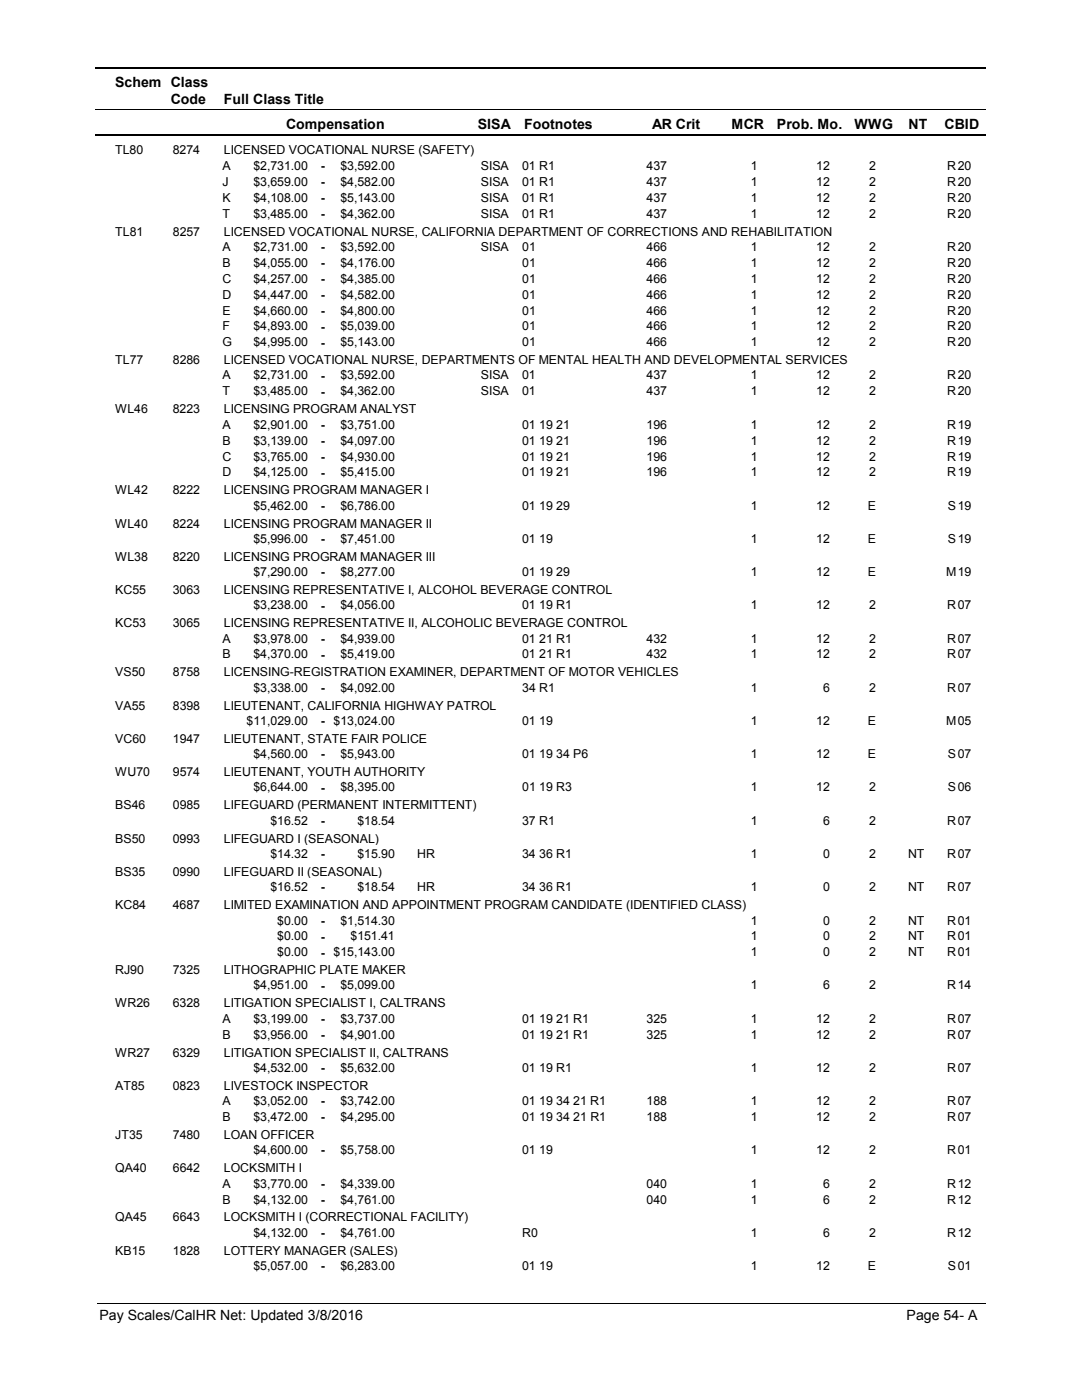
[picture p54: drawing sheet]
<svg xmlns="http://www.w3.org/2000/svg" width="216mm" height="279mm" viewBox="0 0 216 279" stroke-linecap="round" stroke-linejoin="round" font-family="sans-serif">
<defs><g id="words">
<g font-size="2.8">
<text x="23" y="17.3">Schem Class</text>
<text x="34.1" y="20.7">Code</text>
<text x="44.6" y="20.7">Full Class Title</text>
<text x="57.1" y="25.7">Compensation</text>
<text x="95.3" y="25.7">SISA</text>
<text x="104.6" y="25.7">Footnotes</text>
<text x="130.2" y="25.7">AR Crit</text>
<text x="146" y="25.7">MCR</text>
<text x="155.1" y="25.7">Prob. Mo.</text>
<text x="170.5" y="25.7">WWG</text>
<text x="181.3" y="25.7">NT</text>
<text x="188.5" y="25.7">CBID</text>
<text x="19.8" y="263.4">Pay Scales/CalHR Net: Updated 3/8/2016</text>
<text x="180.9" y="263.4">Page 54- A</text>
</g>
<g font-size="2.5">
<text x="23" y="30.8">TL80</text>
<text x="34.5" y="30.8">8274</text>
<text x="44.4" y="33.9">A</text>
<text x="44.7" y="30.8">LICENSED VOCATIONAL NURSE (SAFETY)</text>
<text x="50.6" y="33.9">$2,731.00</text>
<text x="64" y="33.9">-</text>
<text x="67.9" y="33.9">$3,592.00</text>
<text x="96" y="33.9">SISA</text>
<text x="104.2" y="33.9">01 R1</text>
<text x="129" y="33.9">437</text>
<text x="149.8" y="33.9">1</text>
<text x="162.9" y="33.9">12</text>
<text x="173.5" y="33.9">2</text>
<text x="189" y="33.9">R</text>
<text x="191.1" y="33.9">20</text>
<text x="44.4" y="37.1">J</text>
<text x="44.4" y="40.3">K</text>
<text x="50.6" y="37.1">$3,659.00</text>
<text x="50.6" y="40.3">$4,108.00</text>
<text x="64" y="37.1">-</text>
<text x="64" y="40.3">-</text>
<text x="67.9" y="37.1">$4,582.00</text>
<text x="67.9" y="40.3">$5,143.00</text>
<text x="96" y="37.1">SISA</text>
<text x="96" y="40.3">SISA</text>
<text x="104.2" y="37.1">01 R1</text>
<text x="104.2" y="40.3">01 R1</text>
<text x="129" y="37.1">437</text>
<text x="129" y="40.3">437</text>
<text x="149.8" y="37.1">1</text>
<text x="149.8" y="40.3">1</text>
<text x="162.9" y="37.1">12</text>
<text x="162.9" y="40.3">12</text>
<text x="173.5" y="37.1">2</text>
<text x="173.5" y="40.3">2</text>
<text x="189" y="37.1">R</text>
<text x="189" y="40.3">R</text>
<text x="191.1" y="37.1">20</text>
<text x="191.1" y="40.3">20</text>
<text x="23" y="47">TL81</text>
<text x="34.5" y="47">8257</text>
<text x="44.4" y="43.4">T</text>
<text x="44.7" y="47">LICENSED VOCATIONAL NURSE, CALIFORNIA DEPARTMENT OF CORRECTIONS AND REHABILITATION</text>
<text x="50.6" y="43.4">$3,485.00</text>
<text x="64" y="43.5">-</text>
<text x="67.9" y="43.4">$4,362.00</text>
<text x="96" y="43.4">SISA</text>
<text x="104.2" y="43.4">01 R1</text>
<text x="129" y="43.4">437</text>
<text x="149.8" y="43.4">1</text>
<text x="162.9" y="43.4">12</text>
<text x="173.5" y="43.4">2</text>
<text x="189" y="43.4">R</text>
<text x="191.1" y="43.4">20</text>
<text x="44.4" y="50.1">A</text>
<text x="44.4" y="53.2">B</text>
<text x="50.6" y="50.1">$2,731.00</text>
<text x="50.6" y="53.2">$4,055.00</text>
<text x="64" y="50.1">-</text>
<text x="64" y="53.3">-</text>
<text x="67.9" y="50.1">$3,592.00</text>
<text x="67.9" y="53.2">$4,176.00</text>
<text x="96" y="50.1">SISA</text>
<text x="104.2" y="50.1">01</text>
<text x="104.2" y="53.2">01</text>
<text x="129" y="50.1">466</text>
<text x="129" y="53.2">466</text>
<text x="149.8" y="50.1">1</text>
<text x="149.8" y="53.2">1</text>
<text x="162.9" y="50.1">12</text>
<text x="162.9" y="53.2">12</text>
<text x="173.5" y="50.1">2</text>
<text x="173.5" y="53.2">2</text>
<text x="189" y="50.1">R</text>
<text x="189" y="53.2">R</text>
<text x="191.1" y="50.1">20</text>
<text x="191.1" y="53.2">20</text>
<text x="44.4" y="56.4">C</text>
<text x="44.4" y="59.6">D</text>
<text x="50.6" y="56.4">$4,257.00</text>
<text x="50.6" y="59.6">$4,447.00</text>
<text x="64" y="56.5">-</text>
<text x="64" y="59.6">-</text>
<text x="67.9" y="56.4">$4,385.00</text>
<text x="67.9" y="59.6">$4,582.00</text>
<text x="104.2" y="56.4">01</text>
<text x="104.2" y="59.6">01</text>
<text x="129" y="56.4">466</text>
<text x="129" y="59.6">466</text>
<text x="149.8" y="56.4">1</text>
<text x="149.8" y="59.6">1</text>
<text x="162.9" y="56.4">12</text>
<text x="162.9" y="59.6">12</text>
<text x="173.5" y="56.4">2</text>
<text x="173.5" y="59.6">2</text>
<text x="189" y="56.4">R</text>
<text x="189" y="59.6">R</text>
<text x="191.1" y="56.4">20</text>
<text x="191.1" y="59.6">20</text>
<text x="44.4" y="62.8">E</text>
<text x="44.4" y="66">F</text>
<text x="50.6" y="62.8">$4,660.00</text>
<text x="50.6" y="66">$4,893.00</text>
<text x="64" y="62.8">-</text>
<text x="64" y="66">-</text>
<text x="67.9" y="62.8">$4,800.00</text>
<text x="67.9" y="66">$5,039.00</text>
<text x="104.2" y="62.8">01</text>
<text x="104.2" y="66">01</text>
<text x="129" y="62.8">466</text>
<text x="129" y="66">466</text>
<text x="149.8" y="62.8">1</text>
<text x="149.8" y="66">1</text>
<text x="162.9" y="62.8">12</text>
<text x="162.9" y="66">12</text>
<text x="173.5" y="62.8">2</text>
<text x="173.5" y="66">2</text>
<text x="189" y="62.8">R</text>
<text x="189" y="66">R</text>
<text x="191.1" y="62.8">20</text>
<text x="191.1" y="66">20</text>
<text x="44.4" y="69.1">G</text>
<text x="50.6" y="69.1">$4,995.00</text>
<text x="64" y="69.2">-</text>
<text x="67.9" y="69.1">$5,143.00</text>
<text x="104.2" y="69.1">01</text>
<text x="129" y="69.1">466</text>
<text x="149.8" y="69.1">1</text>
<text x="162.9" y="69.1">12</text>
<text x="173.5" y="69.1">2</text>
<text x="189" y="69.1">R</text>
<text x="191.1" y="69.1">20</text>
<text x="23" y="72.7">TL77</text>
<text x="34.5" y="72.7">8286</text>
<text x="44.4" y="75.7">A</text>
<text x="44.7" y="72.7">LICENSED VOCATIONAL NURSE, DEPARTMENTS OF MENTAL HEALTH AND DEVELOPMENTAL SERVICES</text>
<text x="50.6" y="75.7">$2,731.00</text>
<text x="64" y="75.8">-</text>
<text x="67.9" y="75.7">$3,592.00</text>
<text x="96" y="75.7">SISA</text>
<text x="104.2" y="75.7">01</text>
<text x="129" y="75.7">437</text>
<text x="149.8" y="75.7">1</text>
<text x="162.9" y="75.7">12</text>
<text x="173.5" y="75.7">2</text>
<text x="189" y="75.7">R</text>
<text x="191.1" y="75.7">20</text>
<text x="23" y="82.5">WL46</text>
<text x="34.5" y="82.5">8223</text>
<text x="44.4" y="78.9">T</text>
<text x="44.7" y="82.5">LICENSING PROGRAM ANALYST</text>
<text x="50.6" y="78.9">$3,485.00</text>
<text x="64" y="79">-</text>
<text x="67.9" y="78.9">$4,362.00</text>
<text x="96" y="78.9">SISA</text>
<text x="104.2" y="78.9">01</text>
<text x="129" y="78.9">437</text>
<text x="149.8" y="78.9">1</text>
<text x="162.9" y="78.9">12</text>
<text x="173.5" y="78.9">2</text>
<text x="189" y="78.9">R</text>
<text x="191.1" y="78.9">20</text>
<text x="44.4" y="85.6">A</text>
<text x="44.4" y="88.7">B</text>
<text x="50.6" y="85.6">$2,901.00</text>
<text x="50.6" y="88.7">$3,139.00</text>
<text x="64" y="85.6">-</text>
<text x="64" y="88.8">-</text>
<text x="67.9" y="85.6">$3,751.00</text>
<text x="67.9" y="88.7">$4,097.00</text>
<text x="104.2" y="85.6">01 19 21</text>
<text x="104.2" y="88.7">01 19 21</text>
<text x="129" y="85.6">196</text>
<text x="129" y="88.7">196</text>
<text x="149.8" y="85.6">1</text>
<text x="149.8" y="88.7">1</text>
<text x="162.9" y="85.6">12</text>
<text x="162.9" y="88.7">12</text>
<text x="173.5" y="85.6">2</text>
<text x="173.5" y="88.7">2</text>
<text x="189" y="85.6">R</text>
<text x="189" y="88.7">R</text>
<text x="191.1" y="85.6">19</text>
<text x="191.1" y="88.7">19</text>
<text x="44.4" y="91.9">C</text>
<text x="44.4" y="95.1">D</text>
<text x="50.6" y="91.9">$3,765.00</text>
<text x="50.6" y="95.1">$4,125.00</text>
<text x="64" y="92">-</text>
<text x="64" y="95.1">-</text>
<text x="67.9" y="91.9">$4,930.00</text>
<text x="67.9" y="95.1">$5,415.00</text>
<text x="104.2" y="91.9">01 19 21</text>
<text x="104.2" y="95.1">01 19 21</text>
<text x="129" y="91.9">196</text>
<text x="129" y="95.1">196</text>
<text x="149.8" y="91.9">1</text>
<text x="149.8" y="95.1">1</text>
<text x="162.9" y="91.9">12</text>
<text x="162.9" y="95.1">12</text>
<text x="173.5" y="91.9">2</text>
<text x="173.5" y="95.1">2</text>
<text x="189" y="91.9">R</text>
<text x="189" y="95.1">R</text>
<text x="191.1" y="91.9">19</text>
<text x="191.1" y="95.1">19</text>
<text x="23" y="98.7">WL42</text>
<text x="34.5" y="98.7">8222</text>
<text x="44.7" y="98.7">LICENSING PROGRAM MANAGER I</text>
<text x="50.6" y="101.7">$5,462.00</text>
<text x="64" y="101.8">-</text>
<text x="67.9" y="101.7">$6,786.00</text>
<text x="104.2" y="101.7">01 19 29</text>
<text x="149.8" y="101.7">1</text>
<text x="162.9" y="101.7">12</text>
<text x="173.2" y="101.7">E</text>
<text x="189.2" y="101.7">S</text>
<text x="191.1" y="101.7">19</text>
<text x="23" y="105.3">WL40</text>
<text x="34.5" y="105.3">8224</text>
<text x="44.7" y="105.3">LICENSING PROGRAM MANAGER II</text>
<text x="23" y="111.9">WL38</text>
<text x="34.5" y="111.9">8220</text>
<text x="44.7" y="111.9">LICENSING PROGRAM MANAGER III</text>
<text x="50.6" y="108.3">$5,996.00</text>
<text x="64" y="108.4">-</text>
<text x="67.9" y="108.3">$7,451.00</text>
<text x="104.2" y="108.3">01 19</text>
<text x="149.8" y="108.3">1</text>
<text x="162.9" y="108.3">12</text>
<text x="173.2" y="108.3">E</text>
<text x="189.2" y="108.3">S</text>
<text x="191.1" y="108.3">19</text>
<text x="23" y="118.6">KC55</text>
<text x="34.5" y="118.6">3063</text>
<text x="44.7" y="118.6">LICENSING REPRESENTATIVE I, ALCOHOL BEVERAGE CONTROL</text>
<text x="50.6" y="115">$7,290.00</text>
<text x="64" y="115">-</text>
<text x="67.9" y="115">$8,277.00</text>
<text x="104.2" y="115">01 19 29</text>
<text x="149.8" y="115">1</text>
<text x="162.9" y="115">12</text>
<text x="173.2" y="115">E</text>
<text x="188.8" y="115">M</text>
<text x="191.1" y="115">19</text>
<text x="23" y="125.2">KC53</text>
<text x="34.5" y="125.2">3065</text>
<text x="44.7" y="125.2">LICENSING REPRESENTATIVE II, ALCOHOLIC BEVERAGE CONTROL</text>
<text x="50.6" y="121.6">$3,238.00</text>
<text x="64" y="121.7">-</text>
<text x="67.9" y="121.6">$4,056.00</text>
<text x="104.2" y="121.6">01 19 R1</text>
<text x="149.8" y="121.6">1</text>
<text x="162.9" y="121.6">12</text>
<text x="173.5" y="121.6">2</text>
<text x="189" y="121.6">R</text>
<text x="191.1" y="121.6">07</text>
<text x="44.4" y="128.2">A</text>
<text x="44.4" y="131.4">B</text>
<text x="50.6" y="128.2">$3,978.00</text>
<text x="50.6" y="131.4">$4,370.00</text>
<text x="64" y="128.3">-</text>
<text x="64" y="131.5">-</text>
<text x="67.9" y="128.2">$4,939.00</text>
<text x="67.9" y="131.4">$5,419.00</text>
<text x="104.2" y="128.2">01 21 R1</text>
<text x="104.2" y="131.4">01 21 R1</text>
<text x="129" y="128.2">432</text>
<text x="129" y="131.4">432</text>
<text x="149.8" y="128.2">1</text>
<text x="149.8" y="131.4">1</text>
<text x="162.9" y="128.2">12</text>
<text x="162.9" y="131.4">12</text>
<text x="173.5" y="128.2">2</text>
<text x="173.5" y="131.4">2</text>
<text x="189" y="128.2">R</text>
<text x="189" y="131.4">R</text>
<text x="191.1" y="128.2">07</text>
<text x="191.1" y="131.4">07</text>
<text x="23" y="135">VS50</text>
<text x="34.5" y="135">8758</text>
<text x="44.7" y="135">LICENSING-REGISTRATION EXAMINER, DEPARTMENT OF MOTOR VEHICLES</text>
<text x="23" y="141.7">VA55</text>
<text x="34.5" y="141.7">8398</text>
<text x="44.7" y="141.7">LIEUTENANT, CALIFORNIA HIGHWAY PATROL</text>
<text x="50.6" y="138.1">$3,338.00</text>
<text x="64" y="138.1">-</text>
<text x="67.9" y="138.1">$4,092.00</text>
<text x="104.2" y="138.1">34 R1</text>
<text x="149.8" y="138.1">1</text>
<text x="164.3" y="138.1">6</text>
<text x="173.5" y="138.1">2</text>
<text x="189" y="138.1">R</text>
<text x="191.1" y="138.1">07</text>
<text x="23" y="148.3">VC60</text>
<text x="34.5" y="148.3">1947</text>
<text x="44.7" y="148.3">LIEUTENANT, STATE FAIR POLICE</text>
<text x="49.2" y="144.7">$11,029.00</text>
<text x="64" y="144.8">-</text>
<text x="66.6" y="144.7">$13,024.00</text>
<text x="104.2" y="144.7">01 19</text>
<text x="149.8" y="144.7">1</text>
<text x="162.9" y="144.7">12</text>
<text x="173.2" y="144.7">E</text>
<text x="188.8" y="144.7">M</text>
<text x="191.1" y="144.7">05</text>
<text x="23" y="154.9">WU70</text>
<text x="34.5" y="154.9">9574</text>
<text x="44.7" y="154.9">LIEUTENANT, YOUTH AUTHORITY</text>
<text x="50.6" y="151.3">$4,560.00</text>
<text x="64" y="151.4">-</text>
<text x="67.9" y="151.3">$5,943.00</text>
<text x="104.2" y="151.3">01 19 34 P6</text>
<text x="149.8" y="151.3">1</text>
<text x="162.9" y="151.3">12</text>
<text x="173.2" y="151.3">E</text>
<text x="189.2" y="151.3">S</text>
<text x="191.1" y="151.3">07</text>
<text x="23" y="161.6">BS46</text>
<text x="34.5" y="161.6">0985</text>
<text x="44.7" y="161.6">LIFEGUARD (PERMANENT INTERMITTENT)</text>
<text x="50.6" y="158">$6,644.00</text>
<text x="64" y="158">-</text>
<text x="67.9" y="158">$8,395.00</text>
<text x="104.2" y="158">01 19 R3</text>
<text x="149.8" y="158">1</text>
<text x="162.9" y="158">12</text>
<text x="173.5" y="158">2</text>
<text x="189.2" y="158">S</text>
<text x="191.1" y="158">06</text>
<text x="54" y="164.6">$16.52</text>
<text x="64" y="164.7">-</text>
<text x="71.3" y="164.6">$18.54</text>
<text x="104.2" y="164.6">37 R1</text>
<text x="149.8" y="164.6">1</text>
<text x="164.3" y="164.6">6</text>
<text x="173.5" y="164.6">2</text>
<text x="189" y="164.6">R</text>
<text x="191.1" y="164.6">07</text>
<text x="23" y="168.2">BS50</text>
<text x="34.5" y="168.2">0993</text>
<text x="44.7" y="168.2">LIFEGUARD I (SEASONAL)</text>
<text x="54" y="171.2">$14.32</text>
<text x="64" y="171.3">-</text>
<text x="71.3" y="171.2">$15.90</text>
<text x="83.3" y="171.2">HR</text>
<text x="104.2" y="171.2">34 36 R1</text>
<text x="149.8" y="171.2">1</text>
<text x="164.3" y="171.2">0</text>
<text x="173.5" y="171.2">2</text>
<text x="181.2" y="171.2">NT</text>
<text x="189" y="171.2">R</text>
<text x="191.1" y="171.2">07</text>
<text x="23" y="174.8">BS35</text>
<text x="34.5" y="174.8">0990</text>
<text x="44.7" y="174.8">LIFEGUARD II (SEASONAL)</text>
<text x="54" y="177.9">$16.52</text>
<text x="64" y="177.9">-</text>
<text x="71.3" y="177.9">$18.54</text>
<text x="83.3" y="177.9">HR</text>
<text x="104.2" y="177.9">34 36 R1</text>
<text x="149.8" y="177.9">1</text>
<text x="164.3" y="177.9">0</text>
<text x="173.5" y="177.9">2</text>
<text x="181.2" y="177.9">NT</text>
<text x="189" y="177.9">R</text>
<text x="191.1" y="177.9">07</text>
<text x="23" y="181.5">KC84</text>
<text x="34.5" y="181.5">4687</text>
<text x="44.7" y="181.5">LIMITED EXAMINATION AND APPOINTMENT PROGRAM CANDIDATE (IDENTIFIED CLASS)</text>
<text x="55.3" y="184.5">$0.00</text>
<text x="64" y="184.6">-</text>
<text x="67.9" y="184.5">$1,514.30</text>
<text x="149.8" y="184.5">1</text>
<text x="164.3" y="184.5">0</text>
<text x="173.5" y="184.5">2</text>
<text x="181.2" y="184.5">NT</text>
<text x="189" y="184.5">R</text>
<text x="191.1" y="184.5">01</text>
<text x="55.3" y="187.7">$0.00</text>
<text x="55.3" y="190.9">$0.00</text>
<text x="64" y="187.7">-</text>
<text x="64" y="190.9">-</text>
<text x="66.6" y="190.9">$15,143.00</text>
<text x="70" y="187.7">$151.41</text>
<text x="149.8" y="187.7">1</text>
<text x="149.8" y="190.9">1</text>
<text x="164.3" y="187.7">0</text>
<text x="164.3" y="190.9">0</text>
<text x="173.5" y="187.7">2</text>
<text x="173.5" y="190.9">2</text>
<text x="181.2" y="187.7">NT</text>
<text x="181.2" y="190.9">NT</text>
<text x="189" y="187.7">R</text>
<text x="189" y="190.9">R</text>
<text x="191.1" y="187.7">01</text>
<text x="191.1" y="190.9">01</text>
<text x="23" y="194.5">RJ90</text>
<text x="34.5" y="194.5">7325</text>
<text x="44.7" y="194.5">LITHOGRAPHIC PLATE MAKER</text>
<text x="50.6" y="197.5">$4,951.00</text>
<text x="64" y="197.5">-</text>
<text x="67.9" y="197.5">$5,099.00</text>
<text x="149.8" y="197.5">1</text>
<text x="164.3" y="197.5">6</text>
<text x="173.5" y="197.5">2</text>
<text x="189" y="197.5">R</text>
<text x="191.1" y="197.5">14</text>
<text x="23" y="201.1">WR26</text>
<text x="34.5" y="201.1">6328</text>
<text x="44.7" y="201.1">LITIGATION SPECIALIST I, CALTRANS</text>
<text x="44.4" y="204.1">A</text>
<text x="44.4" y="207.3">B</text>
<text x="50.6" y="204.1">$3,199.00</text>
<text x="50.6" y="207.3">$3,956.00</text>
<text x="64" y="204.2">-</text>
<text x="64" y="207.3">-</text>
<text x="67.9" y="204.1">$3,737.00</text>
<text x="67.9" y="207.3">$4,901.00</text>
<text x="104.2" y="204.1">01 19 21 R1</text>
<text x="104.2" y="207.3">01 19 21 R1</text>
<text x="129" y="204.1">325</text>
<text x="129" y="207.3">325</text>
<text x="149.8" y="204.1">1</text>
<text x="149.8" y="207.3">1</text>
<text x="162.9" y="204.1">12</text>
<text x="162.9" y="207.3">12</text>
<text x="173.5" y="204.1">2</text>
<text x="173.5" y="207.3">2</text>
<text x="189" y="204.1">R</text>
<text x="189" y="207.3">R</text>
<text x="191.1" y="204.1">07</text>
<text x="191.1" y="207.3">07</text>
<text x="23" y="210.9">WR27</text>
<text x="34.5" y="210.9">6329</text>
<text x="44.7" y="210.9">LITIGATION SPECIALIST II, CALTRANS</text>
<text x="50.6" y="214">$4,532.00</text>
<text x="64" y="214">-</text>
<text x="67.9" y="214">$5,632.00</text>
<text x="104.2" y="214">01 19 R1</text>
<text x="149.8" y="214">1</text>
<text x="162.9" y="214">12</text>
<text x="173.5" y="214">2</text>
<text x="189" y="214">R</text>
<text x="191.1" y="214">07</text>
<text x="23" y="217.5">AT85</text>
<text x="34.5" y="217.5">0823</text>
<text x="44.4" y="220.6">A</text>
<text x="44.7" y="217.5">LIVESTOCK INSPECTOR</text>
<text x="50.6" y="220.6">$3,052.00</text>
<text x="64" y="220.6">-</text>
<text x="67.9" y="220.6">$3,742.00</text>
<text x="104.2" y="220.6">01 19 34 21 R1</text>
<text x="129" y="220.6">188</text>
<text x="149.8" y="220.6">1</text>
<text x="162.9" y="220.6">12</text>
<text x="173.5" y="220.6">2</text>
<text x="189" y="220.6">R</text>
<text x="191.1" y="220.6">07</text>
<text x="23" y="227.3">JT35</text>
<text x="34.5" y="227.3">7480</text>
<text x="44.4" y="223.7">B</text>
<text x="44.7" y="227.3">LOAN OFFICER</text>
<text x="50.6" y="223.7">$3,472.00</text>
<text x="64" y="223.8">-</text>
<text x="67.9" y="223.7">$4,295.00</text>
<text x="104.2" y="223.7">01 19 34 21 R1</text>
<text x="129" y="223.7">188</text>
<text x="149.8" y="223.7">1</text>
<text x="162.9" y="223.7">12</text>
<text x="173.5" y="223.7">2</text>
<text x="189" y="223.7">R</text>
<text x="191.1" y="223.7">07</text>
<text x="23" y="234">QA40</text>
<text x="34.5" y="234">6642</text>
<text x="44.7" y="234">LOCKSMITH I</text>
<text x="50.6" y="230.4">$4,600.00</text>
<text x="64" y="230.4">-</text>
<text x="67.9" y="230.4">$5,758.00</text>
<text x="104.2" y="230.4">01 19</text>
<text x="149.8" y="230.4">1</text>
<text x="162.9" y="230.4">12</text>
<text x="173.5" y="230.4">2</text>
<text x="189" y="230.4">R</text>
<text x="191.1" y="230.4">01</text>
<text x="44.4" y="237">A</text>
<text x="50.6" y="237">$3,770.00</text>
<text x="64" y="237.1">-</text>
<text x="67.9" y="237">$4,339.00</text>
<text x="129" y="237">040</text>
<text x="149.8" y="237">1</text>
<text x="164.3" y="237">6</text>
<text x="173.5" y="237">2</text>
<text x="189" y="237">R</text>
<text x="191.1" y="237">12</text>
<text x="23" y="243.8">QA45</text>
<text x="34.5" y="243.8">6643</text>
<text x="44.4" y="240.2">B</text>
<text x="44.7" y="243.8">LOCKSMITH I (CORRECTIONAL FACILITY)</text>
<text x="50.6" y="240.2">$4,132.00</text>
<text x="64" y="240.2">-</text>
<text x="67.9" y="240.2">$4,761.00</text>
<text x="129" y="240.2">040</text>
<text x="149.8" y="240.2">1</text>
<text x="164.3" y="240.2">6</text>
<text x="173.5" y="240.2">2</text>
<text x="189" y="240.2">R</text>
<text x="191.1" y="240.2">12</text>
<text x="23" y="250.4">KB15</text>
<text x="34.5" y="250.4">1828</text>
<text x="44.7" y="250.4">LOTTERY MANAGER (SALES)</text>
<text x="50.6" y="246.8">$4,132.00</text>
<text x="64" y="246.9">-</text>
<text x="67.9" y="246.8">$4,761.00</text>
<text x="104.2" y="246.8">R0</text>
<text x="149.8" y="246.8">1</text>
<text x="164.3" y="246.8">6</text>
<text x="173.5" y="246.8">2</text>
<text x="189" y="246.8">R</text>
<text x="191.1" y="246.8">12</text>
<text x="50.6" y="253.5">$5,057.00</text>
<text x="64" y="253.5">-</text>
<text x="67.9" y="253.5">$6,283.00</text>
<text x="104.2" y="253.5">01 19</text>
<text x="149.8" y="253.5">1</text>
<text x="162.9" y="253.5">12</text>
<text x="173.2" y="253.5">E</text>
<text x="189.2" y="253.5">S</text>
<text x="191.1" y="253.5">01</text>
</g>
</g></defs>
<path d="M19 13.5h177.7M19 27h177.7" fill="none" stroke="#000" stroke-width=".36"/>
<path d="M19 21.9h177.7" fill="none" stroke="#000" stroke-width=".2"/>
<g fill="#fff">
<path d="M46.8 31.3h16.3v3h-16.3z" fill-rule="evenodd"/>
<path d="M190.8 31.3h4.1v3h-4.1z" fill-rule="evenodd"/>
<path d="M46.8 34.5h16.3v2.9h-16.3z" fill-rule="evenodd"/>
<path d="M190.8 34.5h4.1v2.9h-4.1z" fill-rule="evenodd"/>
<path d="M46.8 37.6h16.3v3h-16.3z" fill-rule="evenodd"/>
<path d="M190.8 37.6h4.1v3h-4.1z" fill-rule="evenodd"/>
<path d="M46.8 40.8h16.3v3h-16.3z" fill-rule="evenodd"/>
<path d="M190.8 40.8h4.1v3h-4.1z" fill-rule="evenodd"/>
<path d="M46.8 47.5h16.3v2.9h-16.3z" fill-rule="evenodd"/>
<path d="M190.8 47.5h4.1v2.9h-4.1z" fill-rule="evenodd"/>
<path d="M46.8 50.6h16.3v3h-16.3z" fill-rule="evenodd"/>
<path d="M190.8 50.6h4.1v3h-4.1z" fill-rule="evenodd"/>
<path d="M46.8 53.8h16.3v3h-16.3z" fill-rule="evenodd"/>
<path d="M190.8 53.8h4.1v3h-4.1z" fill-rule="evenodd"/>
<path d="M46.8 57h16.3v3h-16.3z" fill-rule="evenodd"/>
<path d="M190.8 57h4.1v3h-4.1z" fill-rule="evenodd"/>
<path d="M46.8 60.2h16.3v3h-16.3z" fill-rule="evenodd"/>
<path d="M190.8 60.2h4.1v3h-4.1z" fill-rule="evenodd"/>
<path d="M46.8 63.3h16.3v3h-16.3z" fill-rule="evenodd"/>
<path d="M190.8 63.3h4.1v3h-4.1z" fill-rule="evenodd"/>
<path d="M46.8 66.5h16.3v3h-16.3z" fill-rule="evenodd"/>
<path d="M190.8 66.5h4.1v3h-4.1z" fill-rule="evenodd"/>
<path d="M46.8 73.1h16.3v3h-16.3z" fill-rule="evenodd"/>
<path d="M190.8 73.1h4.1v3h-4.1z" fill-rule="evenodd"/>
<path d="M46.8 76.3h16.3v3h-16.3z" fill-rule="evenodd"/>
<path d="M190.8 76.3h4.1v3h-4.1z" fill-rule="evenodd"/>
<path d="M46.8 82.9h16.3v3h-16.3z" fill-rule="evenodd"/>
<path d="M190.8 82.9h4.1v3h-4.1z" fill-rule="evenodd"/>
<path d="M46.8 86.1h16.3v3h-16.3z" fill-rule="evenodd"/>
<path d="M190.8 86.1h4.1v3h-4.1z" fill-rule="evenodd"/>
<path d="M46.8 89.3h16.3v3h-16.3z" fill-rule="evenodd"/>
<path d="M190.8 89.3h4.1v3h-4.1z" fill-rule="evenodd"/>
<path d="M46.8 92.5h16.3v3h-16.3z" fill-rule="evenodd"/>
<path d="M190.8 92.5h4.1v3h-4.1z" fill-rule="evenodd"/>
<path d="M46.8 99.1h16.3v3h-16.3z" fill-rule="evenodd"/>
<path d="M190.8 99.1h4.1v3h-4.1z" fill-rule="evenodd"/>
<path d="M46.8 105.7h16.3v3h-16.3z" fill-rule="evenodd"/>
<path d="M190.8 105.7h4.1v3h-4.1z" fill-rule="evenodd"/>
<path d="M46.8 112.4h16.3v3h-16.3z" fill-rule="evenodd"/>
<path d="M190.8 112.4h4.1v3h-4.1z" fill-rule="evenodd"/>
<path d="M46.8 119h16.3v3h-16.3z" fill-rule="evenodd"/>
<path d="M190.8 119h4.1v3h-4.1z" fill-rule="evenodd"/>
<path d="M46.8 125.6h16.3v3h-16.3z" fill-rule="evenodd"/>
<path d="M190.8 125.6h4.1v3h-4.1z" fill-rule="evenodd"/>
<path d="M46.8 128.8h16.3v3h-16.3z" fill-rule="evenodd"/>
<path d="M190.8 128.8h4.1v3h-4.1z" fill-rule="evenodd"/>
<path d="M46.8 135.5h16.3v2.9h-16.3z" fill-rule="evenodd"/>
<path d="M190.8 135.5h4.1v2.9h-4.1z" fill-rule="evenodd"/>
<path d="M46.8 142.1h16.3v3h-16.3z" fill-rule="evenodd"/>
<path d="M190.8 142.1h4.1v3h-4.1z" fill-rule="evenodd"/>
<path d="M46.8 148.7h16.3v3h-16.3z" fill-rule="evenodd"/>
<path d="M190.8 148.7h4.1v3h-4.1z" fill-rule="evenodd"/>
<path d="M46.8 155.4h16.3v2.9h-16.3z" fill-rule="evenodd"/>
<path d="M190.8 155.4h4.1v2.9h-4.1z" fill-rule="evenodd"/>
<path d="M46.8 162h16.3v3h-16.3z" fill-rule="evenodd"/>
<path d="M190.8 162h4.1v3h-4.1z" fill-rule="evenodd"/>
<path d="M46.8 168.6h16.3v3h-16.3z" fill-rule="evenodd"/>
<path d="M190.8 168.6h4.1v3h-4.1z" fill-rule="evenodd"/>
<path d="M46.8 175.3h16.3v2.9h-16.3z" fill-rule="evenodd"/>
<path d="M190.8 175.3h4.1v2.9h-4.1z" fill-rule="evenodd"/>
<path d="M46.8 181.9h16.3v3h-16.3z" fill-rule="evenodd"/>
<path d="M190.8 181.9h4.1v3h-4.1z" fill-rule="evenodd"/>
<path d="M46.8 185.1h16.3v3h-16.3z" fill-rule="evenodd"/>
<path d="M190.8 185.1h4.1v3h-4.1z" fill-rule="evenodd"/>
<path d="M46.8 188.3h16.3v2.9h-16.3z" fill-rule="evenodd"/>
<path d="M190.8 188.3h4.1v2.9h-4.1z" fill-rule="evenodd"/>
<path d="M46.8 194.9h16.3v3h-16.3z" fill-rule="evenodd"/>
<path d="M190.8 194.9h4.1v3h-4.1z" fill-rule="evenodd"/>
<path d="M46.8 201.5h16.3v3h-16.3z" fill-rule="evenodd"/>
<path d="M190.8 201.5h4.1v3h-4.1z" fill-rule="evenodd"/>
<path d="M46.8 204.7h16.3v3h-16.3z" fill-rule="evenodd"/>
<path d="M190.8 204.7h4.1v3h-4.1z" fill-rule="evenodd"/>
<path d="M46.8 211.4h16.3v2.9h-16.3z" fill-rule="evenodd"/>
<path d="M190.8 211.4h4.1v2.9h-4.1z" fill-rule="evenodd"/>
<path d="M46.8 218h16.3v2.9h-16.3z" fill-rule="evenodd"/>
<path d="M190.8 218h4.1v2.9h-4.1z" fill-rule="evenodd"/>
<path d="M46.8 221.1h16.3v3h-16.3z" fill-rule="evenodd"/>
<path d="M190.8 221.1h4.1v3h-4.1z" fill-rule="evenodd"/>
<path d="M46.8 227.8h16.3v3h-16.3z" fill-rule="evenodd"/>
<path d="M190.8 227.8h4.1v3h-4.1z" fill-rule="evenodd"/>
<path d="M46.8 234.4h16.3v3h-16.3z" fill-rule="evenodd"/>
<path d="M190.8 234.4h4.1v3h-4.1z" fill-rule="evenodd"/>
<path d="M46.8 237.6h16.3v3h-16.3z" fill-rule="evenodd"/>
<path d="M190.8 237.6h4.1v3h-4.1z" fill-rule="evenodd"/>
<path d="M46.8 244.2h16.3v3h-16.3z" fill-rule="evenodd"/>
<path d="M190.8 244.2h4.1v3h-4.1z" fill-rule="evenodd"/>
<path d="M46.8 250.9h16.3v2.9h-16.3z" fill-rule="evenodd"/>
<path d="M190.8 250.9h4.1v2.9h-4.1z" fill-rule="evenodd"/>
</g>
<path d="M19.5 260.1h177.2" fill="none" stroke="#000" stroke-width=".2"/>
<use href="#words"/>
</svg>
